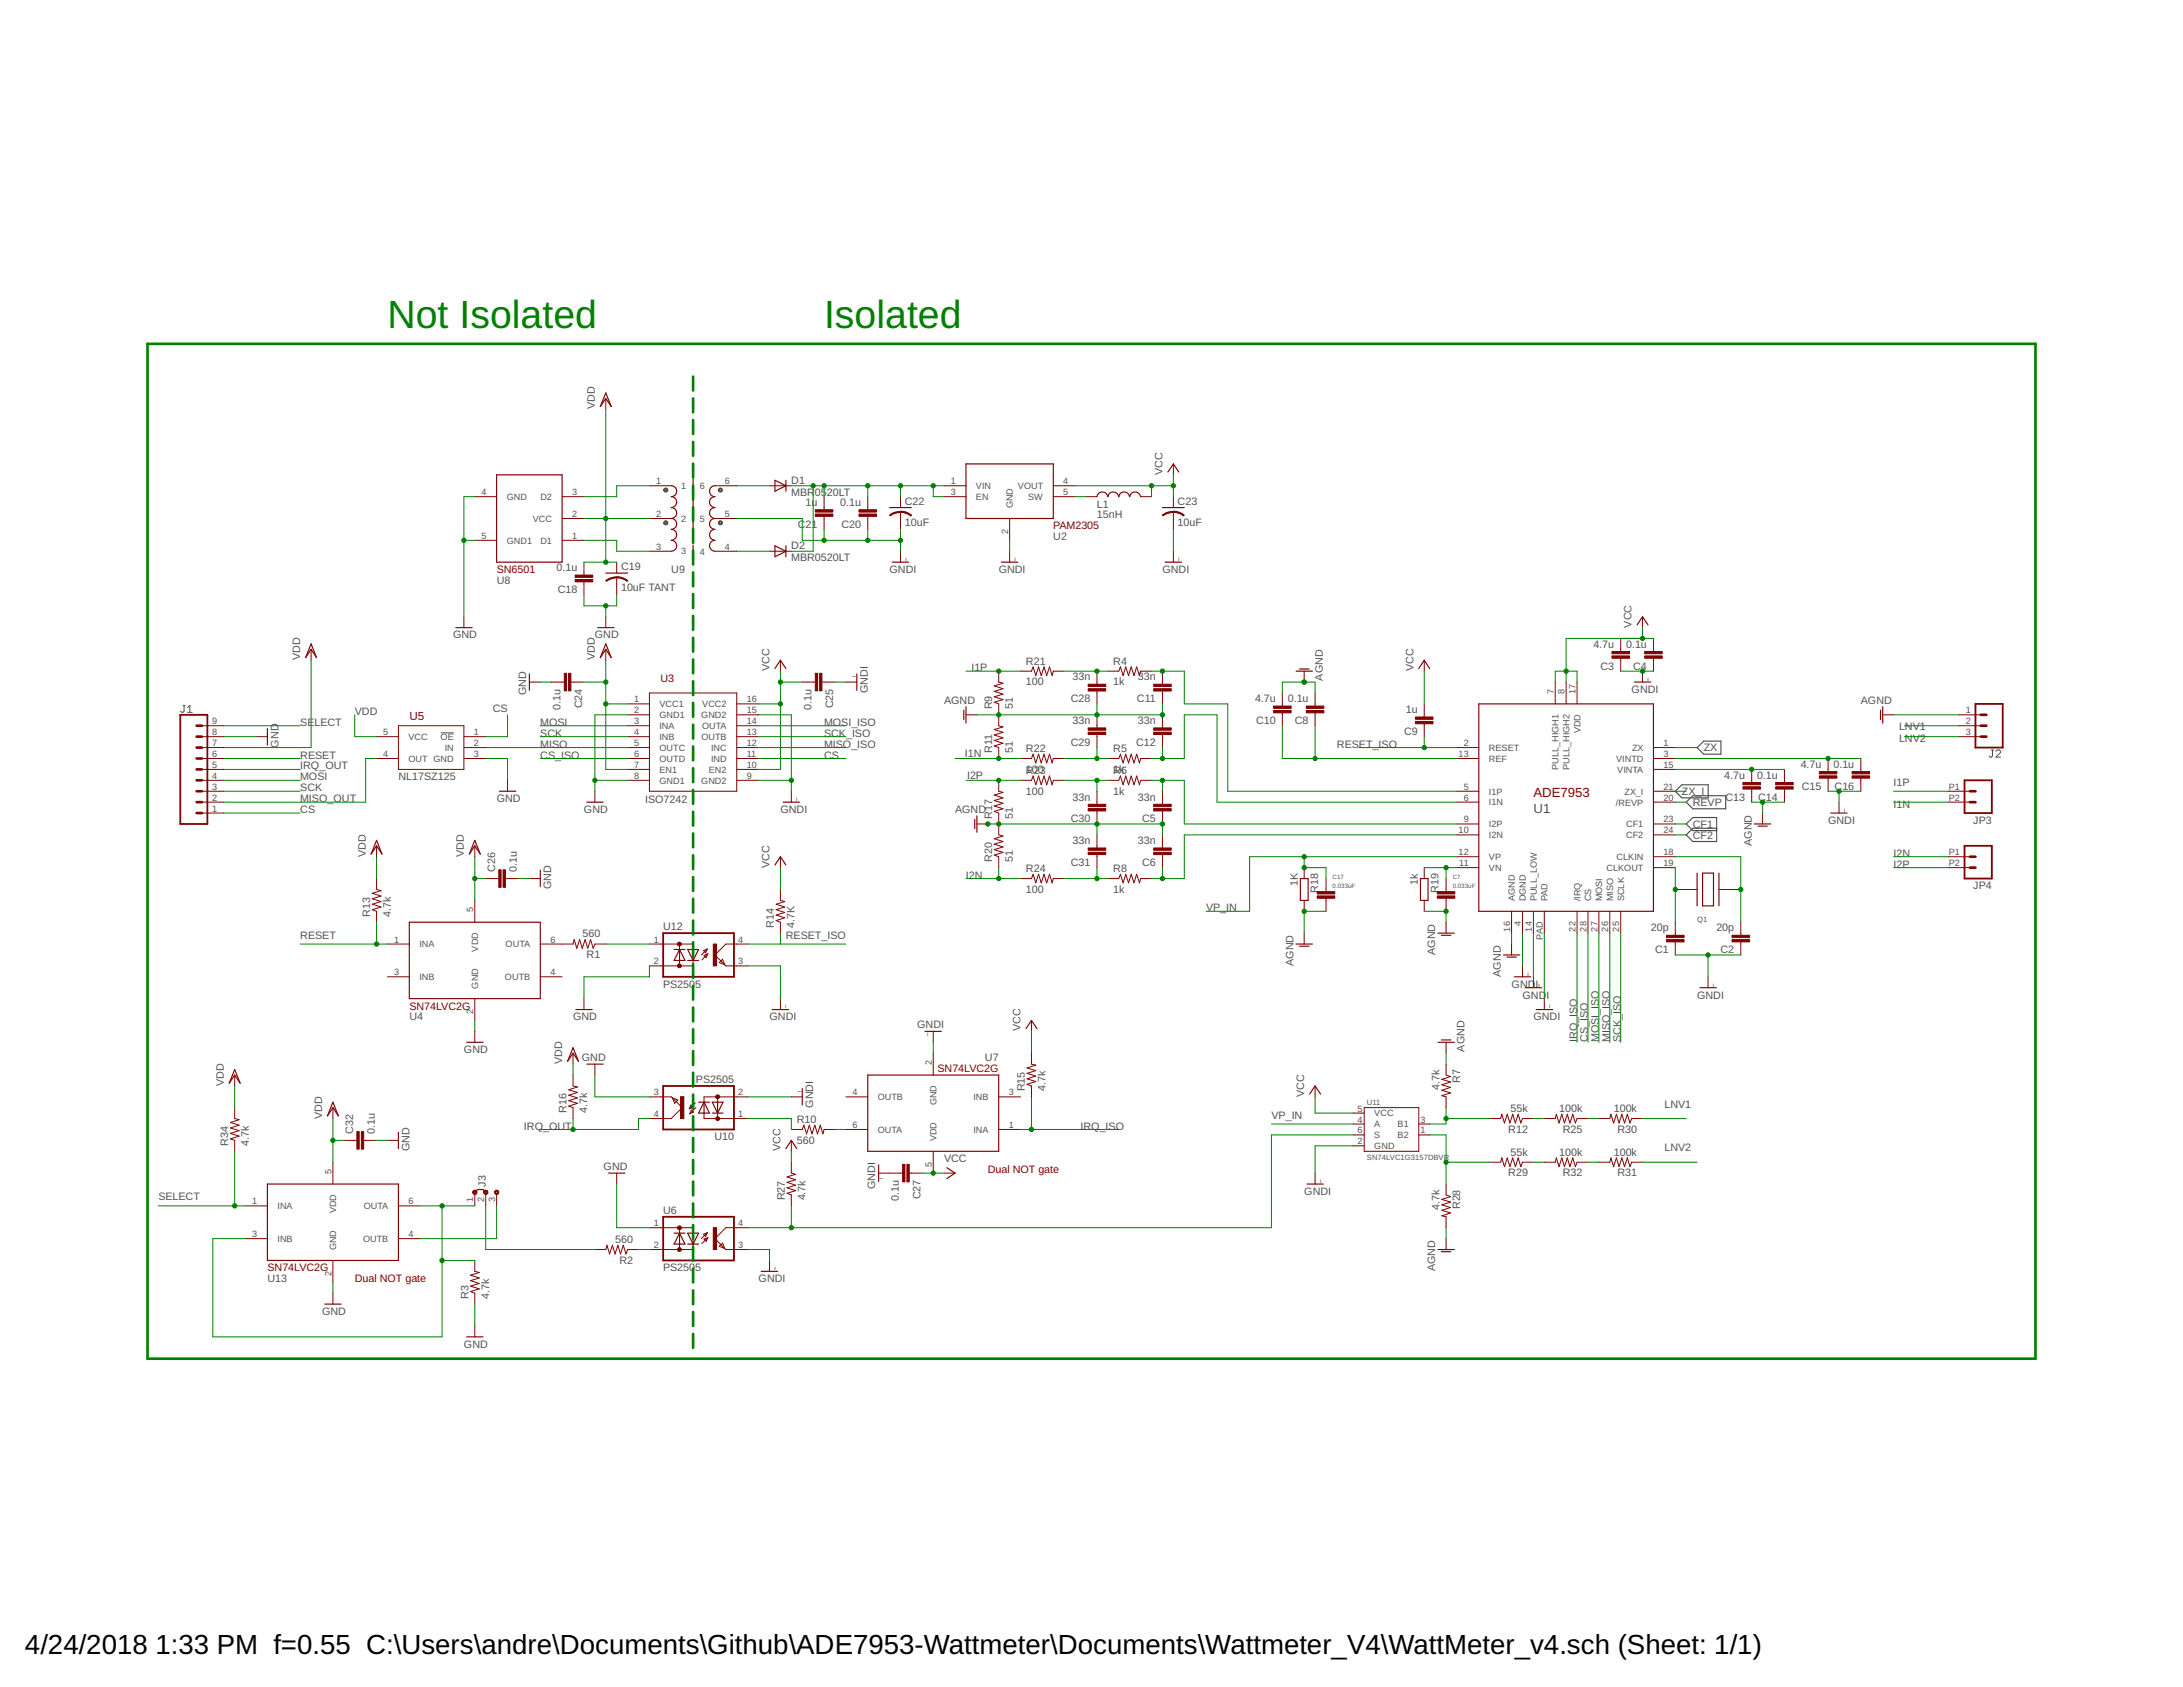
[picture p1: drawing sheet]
<svg xmlns="http://www.w3.org/2000/svg" width="279mm" height="216mm" viewBox="0 0 279 216" stroke-linecap="round" stroke-linejoin="round" font-family="sans-serif">
<defs><g id="words">
<g font-size="5" fill="#008000">
<text x="49.6" y="41.9">Not Isolated</text>
<text x="105.5" y="41.9">Isolated</text>
</g>
<g font-size="3.5">
<text x="3.2" y="211.7">4/24/2018</text>
<text x="19.9" y="211.7">1:33 PM f=0.55 C:\Users\andre\Documents\Github\ADE7953-Wattmeter\Documents\Wattmeter_V4\WattMeter_v4.sch (Sheet: 1/1)</text>
</g>
<text font-size="1.7" fill="#800000" x="196.3" y="102">ADE7953</text>
<text font-size="1.7" fill="#505050" x="196.3" y="104.1">U1</text>
<text font-size="1.5" fill="#800000" x="52.4" y="92.2">U5</text>
<g font-size="1.4" fill="#505050">
<text x="76.1" y="52.4" transform="rotate(-90 76.1 52.4)">VDD</text>
<text x="101.3" y="63.4">MBR</text>
<text x="101.3" y="61.9">D1</text>
<text x="103.1" y="64.7">1u</text>
<text x="104.3" y="63.4">0520LT</text>
<text x="107.6" y="64.7">0.1u</text>
<text x="115.8" y="64.6">C22</text>
<text x="140.4" y="65">L1</text>
<text x="148.8" y="60.8" transform="rotate(-90 148.8 60.8)">VCC</text>
<text x="150.7" y="64.6">C23</text>
<text x="101.3" y="71.8">MBR0520LT</text>
<text x="101.3" y="70.3">D2</text>
<text x="102.1" y="67.5">C21</text>
<text x="107.7" y="67.5">C20</text>
<text x="115.8" y="67.3">10uF</text>
<text x="134.8" y="69.1">U2</text>
<text x="140.4" y="66.4">15nH</text>
<text x="150.7" y="67.3">10uF</text>
<text x="63.6" y="74.7">U8</text>
<text x="71.2" y="73.1">0.1u</text>
<text x="71.4" y="75.9">C18</text>
<text x="79.5" y="75.6">10uF TANT</text>
<text x="79.5" y="73">C19</text>
<text x="85.9" y="73.3">U9</text>
<text x="113.9" y="73.3">GNDI</text>
<text x="127.8" y="73.3">GNDI</text>
<text x="148.8" y="73.3">GNDI</text>
<text x="58" y="81.7">GND</text>
<text x="76.1" y="81.7">GND</text>
<text x="203.9" y="82.9">4.7u</text>
<text x="208.1" y="82.9">0.1u</text>
<text x="208.8" y="80.3" transform="rotate(-90 208.8 80.3)">VCC</text>
<text x="38.4" y="84.5" transform="rotate(-90 38.4 84.5)">VDD</text>
<text x="67.3" y="89" transform="rotate(-90 67.3 89)">GND</text>
<text x="76.1" y="84.5" transform="rotate(-90 76.1 84.5)">VDD</text>
<text x="98.5" y="85.9" transform="rotate(-90 98.5 85.9)">VCC</text>
<text x="111.1" y="88.7" transform="rotate(-90 111.1 88.7)">GNDI</text>
<text x="124.3" y="85.9">I1P</text>
<text x="131.3" y="87.7">100</text>
<text x="131.3" y="85.1">R21</text>
<text x="137" y="89.9">C28</text>
<text x="137.3" y="87.1">33n</text>
<text x="142.5" y="87.7">1k</text>
<text x="142.5" y="85.1">R4</text>
<text x="145.5" y="89.9">C11</text>
<text x="145.6" y="87.1">33n</text>
<text x="160.6" y="89.9">4.7u</text>
<text x="164.8" y="89.9">0.1u</text>
<text x="169.3" y="87.1" transform="rotate(-90 169.3 87.1)">AGND</text>
<text x="180.9" y="85.9" transform="rotate(-90 180.9 85.9)">VCC</text>
<text x="204.8" y="85.7">C3</text>
<text x="208.8" y="88.7">GNDI</text>
<text x="209" y="85.7">C4</text>
<text x="35.6" y="95.7" transform="rotate(-90 35.6 95.7)">GND</text>
<text x="38.4" y="92.9">SELECT</text>
<text x="45.4" y="91.5">VDD</text>
<text x="63.1" y="91.1">CS</text>
<text x="69.2" y="92.9">MOSI</text>
<text x="69.2" y="94.3">SCK</text>
<text x="69.2" y="95.7">MISO</text>
<text x="71.7" y="90.8" transform="rotate(-90 71.7 90.8)">0.1u</text>
<text x="74.5" y="90.7" transform="rotate(-90 74.5 90.7)">C24</text>
<text x="103.9" y="90.8" transform="rotate(-90 103.9 90.8)">0.1u</text>
<text x="105.5" y="92.9">MOSI_ISO</text>
<text x="105.5" y="94.3">SCK_ISO</text>
<text x="105.5" y="95.7">MISO_ISO</text>
<text x="106.7" y="90.7" transform="rotate(-90 106.7 90.7)">C25</text>
<text x="120.8" y="90.1">AGND</text>
<text x="127" y="90.8" transform="rotate(-90 127 90.8)">R9</text>
<text x="129.6" y="90.8" transform="rotate(-90 129.6 90.8)">51</text>
<text x="137" y="95.5">C29</text>
<text x="137.3" y="92.7">33n</text>
<text x="145.4" y="95.5">C12</text>
<text x="145.6" y="92.7">33n</text>
<text x="160.8" y="92.7">C10</text>
<text x="165.7" y="92.7">C8</text>
<text x="171.1" y="95.7">RESET_ISO</text>
<text x="179.7" y="94.1">C9</text>
<text x="179.9" y="91.3">1u</text>
<text x="238.2" y="90.1">AGND</text>
<text x="243.1" y="93.4">LNV1</text>
<text x="243.1" y="95">LNV2</text>
<text x="38.4" y="97.1">RESET</text>
<text x="38.4" y="99.9">MOSI</text>
<text x="38.4" y="101.3">SCK</text>
<text x="38.4" y="98.5">IRQ_OUT</text>
<text x="51" y="99.9">NL17SZ125</text>
<text x="69.2" y="97.1">CS_ISO</text>
<text x="105.5" y="97.1">CS</text>
<text x="123.5" y="96.9">I1N</text>
<text x="123.8" y="99.7">I2P</text>
<text x="127" y="96.4" transform="rotate(-90 127 96.4)">R11</text>
<text x="129.6" y="96.4" transform="rotate(-90 129.6 96.4)">51</text>
<text x="131.3" y="98.9">100</text>
<text x="131.3" y="101.7">100</text>
<text x="131.3" y="96.3">R22</text>
<text x="131.3" y="99">R23</text>
<text x="142.5" y="98.9">1k</text>
<text x="142.5" y="101.7">1k</text>
<text x="142.5" y="96.3">R5</text>
<text x="142.5" y="99">R6</text>
<text x="215.3" y="101.8">ZX_I</text>
<text x="218.1" y="96.2">ZX</text>
<text x="220.7" y="99.7">4.7u</text>
<text x="224.9" y="99.7">0.1u</text>
<text x="230.5" y="98.3">4.7u</text>
<text x="230.6" y="101.1">C15</text>
<text x="234.7" y="98.3">0.1u</text>
<text x="234.8" y="101.1">C16</text>
<text x="242.4" y="100.6">I1P</text>
<text x="38.4" y="104.1">CS</text>
<text x="38.4" y="102.7">MISO_OUT</text>
<text x="63.6" y="102.7">GND</text>
<text x="74.7" y="104.1">GND</text>
<text x="82.6" y="102.8">ISO7242</text>
<text x="99.9" y="104.1">GNDI</text>
<text x="122.2" y="104.1">AGND</text>
<text x="127" y="104.8" transform="rotate(-90 127 104.8)">R17</text>
<text x="129.6" y="104.8" transform="rotate(-90 129.6 104.8)">51</text>
<text x="137" y="105.2">C30</text>
<text x="137.3" y="102.4">33n</text>
<text x="145.6" y="102.4">33n</text>
<text x="146.2" y="105.2">C5</text>
<text x="216.7" y="105.9">CF1</text>
<text x="216.7" y="107.3">CF2</text>
<text x="216.7" y="103.2">REVP</text>
<text x="220.8" y="102.4">C13</text>
<text x="225" y="102.4">C14</text>
<text x="234" y="105.5">GNDI</text>
<text x="242.4" y="103.4">I1N</text>
<text x="252.6" y="105.5">JP3</text>
<text x="46.8" y="109.6" transform="rotate(-90 46.8 109.6)">VDD</text>
<text x="59.4" y="109.6" transform="rotate(-90 59.4 109.6)">VDD</text>
<text x="63.4" y="111.6" transform="rotate(-90 63.4 111.6)">C26</text>
<text x="66.2" y="111.6" transform="rotate(-90 66.2 111.6)">0.1u</text>
<text x="70.6" y="113.8" transform="rotate(-90 70.6 113.8)">GND</text>
<text x="98.5" y="111" transform="rotate(-90 98.5 111)">VCC</text>
<text x="123.6" y="112.4">I2N</text>
<text x="127" y="110.3" transform="rotate(-90 127 110.3)">R20</text>
<text x="129.6" y="110.3" transform="rotate(-90 129.6 110.3)">51</text>
<text x="131.3" y="111.6">R24</text>
<text x="137" y="110.8">C31</text>
<text x="137.3" y="108">33n</text>
<text x="142.5" y="111.6">R8</text>
<text x="145.6" y="108">33n</text>
<text x="146.2" y="110.8">C6</text>
<text x="166.1" y="113.4" transform="rotate(-90 166.1 113.4)">1K</text>
<text x="181.5" y="113.2" transform="rotate(-90 181.5 113.2)">1k</text>
<text x="224.2" y="108.2" transform="rotate(-90 224.2 108.2)">AGND</text>
<text x="242.4" y="111">I2P</text>
<text x="242.4" y="109.6">I2N</text>
<text x="252.6" y="113.8">JP4</text>
<text x="47.4" y="117.3" transform="rotate(-90 47.4 117.3)">R13</text>
<text x="50" y="117.3" transform="rotate(-90 50 117.3)">4.7k</text>
<text x="74.6" y="120">560</text>
<text x="84.9" y="119.1">U12</text>
<text x="99.1" y="118.7" transform="rotate(-90 99.1 118.7)">R14</text>
<text x="101.7" y="118.7" transform="rotate(-90 101.7 118.7)">4.7K</text>
<text x="131.3" y="114.3">100</text>
<text x="142.5" y="114.3">1k</text>
<text x="154.4" y="116.6">VP_IN</text>
<text x="168.7" y="114.3" transform="rotate(-90 168.7 114.3)">R18</text>
<text x="184.1" y="114.3" transform="rotate(-90 184.1 114.3)">R19</text>
<text x="211.3" y="119.2">20p</text>
<text x="219.7" y="119.2">20p</text>
<text x="38.4" y="120.1">RESET</text>
<text x="75.1" y="122.6">R1</text>
<text x="100.6" y="120.1">RESET_ISO</text>
<text x="165.5" y="123.6" transform="rotate(-90 165.5 123.6)">AGND</text>
<text x="183.7" y="122.2" transform="rotate(-90 183.7 122.2)">AGND</text>
<text x="192.1" y="125" transform="rotate(-90 192.1 125)">AGND</text>
<text x="211.8" y="122">C1</text>
<text x="220.2" y="122">C2</text>
<text x="52.4" y="130.6">U4</text>
<text x="73.3" y="130.6">GND</text>
<text x="84.9" y="126.4">PS2505</text>
<text x="98.5" y="130.6">GNDI</text>
<text x="117.4" y="131.6">GNDI</text>
<text x="130.6" y="132" transform="rotate(-90 130.6 132)">VCC</text>
<text x="193.5" y="126.4">GNDI</text>
<text x="194.9" y="127.8">GND</text>
<text x="196.3" y="130.6">GNDI</text>
<text x="197.9" y="127.8">I</text>
<text x="217.2" y="127.8">GNDI</text>
<text x="59.4" y="134.8">GND</text>
<text x="71.9" y="136.2" transform="rotate(-90 71.9 136.2)">VDD</text>
<text x="74.5" y="135.8">GND</text>
<text x="126.1" y="135.8">U7</text>
<text x="187.5" y="134.6" transform="rotate(-90 187.5 134.6)">AGND</text>
<text x="201.8" y="133.4" transform="rotate(-90 201.8 133.4)">IRQ_ISO</text>
<text x="203.2" y="133.4" transform="rotate(-90 203.2 133.4)">CS_ISO</text>
<text x="204.6" y="133.4" transform="rotate(-90 204.6 133.4)">MOSI_ISO</text>
<text x="206" y="133.4" transform="rotate(-90 206 133.4)">MISO_ISO</text>
<text x="207.4" y="133.4" transform="rotate(-90 207.4 133.4)">SCK_ISO</text>
<text x="28.6" y="139" transform="rotate(-90 28.6 139)">VDD</text>
<text x="41.2" y="143.2" transform="rotate(-90 41.2 143.2)">VDD</text>
<text x="72.5" y="142.5" transform="rotate(-90 72.5 142.5)">R16</text>
<text x="75.2" y="142.5" transform="rotate(-90 75.2 142.5)">4.7k</text>
<text x="89.1" y="138.5">PS2505</text>
<text x="102" y="143.7">R10</text>
<text x="104.1" y="141.8" transform="rotate(-90 104.1 141.8)">GNDI</text>
<text x="131.2" y="139.7" transform="rotate(-90 131.2 139.7)">R15</text>
<text x="133.8" y="139.7" transform="rotate(-90 133.8 139.7)">4.7k</text>
<text x="162.7" y="143.2">VP_IN</text>
<text x="166.9" y="140.4" transform="rotate(-90 166.9 140.4)">VCC</text>
<text x="184.2" y="139.5" transform="rotate(-90 184.2 139.5)">4.7k</text>
<text x="186.9" y="138.6" transform="rotate(-90 186.9 138.6)">R7</text>
<text x="193.3" y="142.3">55k</text>
<text x="199.6" y="142.3">100k</text>
<text x="206.5" y="142.3">100k</text>
<text x="213" y="141.8">LNV1</text>
<text x="29.2" y="146.7" transform="rotate(-90 29.2 146.7)">R34</text>
<text x="31.9" y="146.7" transform="rotate(-90 31.9 146.7)">4.7k</text>
<text x="45.2" y="145.1" transform="rotate(-90 45.2 145.1)">C32</text>
<text x="48" y="145.1" transform="rotate(-90 48 145.1)">0.1u</text>
<text x="52.4" y="147.3" transform="rotate(-90 52.4 147.3)">GND</text>
<text x="67.1" y="144.6">IRQ_OUT</text>
<text x="77.3" y="149.7">GND</text>
<text x="91.4" y="145.9">U10</text>
<text x="99.9" y="147.3" transform="rotate(-90 99.9 147.3)">VCC</text>
<text x="102" y="146.4">560</text>
<text x="120.8" y="148.7">VCC</text>
<text x="138.3" y="144.6">IRQ_ISO</text>
<text x="193" y="145">R12</text>
<text x="193.3" y="147.9">55k</text>
<text x="199.6" y="147.9">100k</text>
<text x="200" y="145">R25</text>
<text x="206.5" y="147.9">100k</text>
<text x="207" y="145">R30</text>
<text x="213" y="147.3">LNV2</text>
<text x="20.3" y="153.6">SELECT</text>
<text x="62.2" y="151.9" transform="rotate(-90 62.2 151.9)">J3</text>
<text x="84.9" y="155.4">U6</text>
<text x="100.5" y="153.6" transform="rotate(-90 100.5 153.6)">R27</text>
<text x="103.1" y="153.6" transform="rotate(-90 103.1 153.6)">4.7k</text>
<text x="112" y="152.2" transform="rotate(-90 112 152.2)">GNDI</text>
<text x="115" y="153.6" transform="rotate(-90 115 153.6)">0.1u</text>
<text x="117.8" y="153.5" transform="rotate(-90 117.8 153.5)">C27</text>
<text x="166.9" y="152.9">GNDI</text>
<text x="184.2" y="154.8" transform="rotate(-90 184.2 154.8)">4.7k</text>
<text x="186.9" y="154.8" transform="rotate(-90 186.9 154.8)">R28</text>
<text x="193" y="150.5">R29</text>
<text x="200" y="150.5">R32</text>
<text x="207" y="150.5">R31</text>
<text x="78.7" y="159.1">560</text>
<text x="79.3" y="161.7">R2</text>
<text x="34.2" y="164.1">U13</text>
<text x="60" y="166.2" transform="rotate(-90 60 166.2)">R3</text>
<text x="62.6" y="166.2" transform="rotate(-90 62.6 166.2)">4.7k</text>
<text x="84.9" y="162.7">PS2505</text>
<text x="97.1" y="164.1">GNDI</text>
<text x="183.7" y="162.7" transform="rotate(-90 183.7 162.7)">AGND</text>
<text x="41.2" y="168.3">GND</text>
<text x="59.4" y="172.5">GND</text>
</g>
<g font-size="1.4" fill="#800000">
<text x="134.8" y="67.7">PAM2305</text>
<text x="63.6" y="73.3">SN6501</text>
<text x="84.5" y="87.3">U3</text>
<text x="52.4" y="129.2">SN74LVC2G</text>
<text x="120" y="137.2">SN74LVC2G</text>
<text x="126.4" y="150.1">Dual NOT gate</text>
<text x="34.2" y="162.7">SN74LVC2G</text>
<text x="45.4" y="164.1">Dual NOT gate</text>
</g>
<g font-size="1.2" fill="#505050">
<text x="61.6" y="63.4">4</text>
<text x="64.9" y="64">GND</text>
<text x="69.2" y="64">D2</text>
<text x="73.2" y="63.4">3</text>
<text x="84" y="62">1</text>
<text x="87.2" y="62.6">1</text>
<text x="89.6" y="62.6">6</text>
<text x="92.8" y="62">6</text>
<text x="121.7" y="62">1</text>
<text x="121.7" y="63.4">3</text>
<text x="124.9" y="62.6">VIN</text>
<text x="124.9" y="64">EN</text>
<text x="129.6" y="65.1" transform="rotate(-90 129.6 65.1)">GND</text>
<text x="130.3" y="62.6">VOUT</text>
<text x="131.6" y="64">SW</text>
<text x="136.1" y="62">4</text>
<text x="136.1" y="63.4">5</text>
<text x="61.6" y="68.9">5</text>
<text x="64.9" y="69.6">GND1</text>
<text x="68.2" y="66.8">VCC</text>
<text x="69.2" y="69.6">D1</text>
<text x="73.2" y="66.2">2</text>
<text x="73.2" y="68.9">1</text>
<text x="84" y="70.3">3</text>
<text x="84" y="66.2">2</text>
<text x="87.2" y="71">3</text>
<text x="87.2" y="66.8">2</text>
<text x="89.6" y="66.8">5</text>
<text x="89.6" y="71">4</text>
<text x="92.8" y="66.2">5</text>
<text x="92.8" y="70.3">4</text>
<text x="129" y="68.3" transform="rotate(-90 129 68.3)">2</text>
<text x="81.2" y="89.9">1</text>
<text x="95.6" y="89.9">16</text>
<text x="198.9" y="88.8" transform="rotate(-90 198.9 88.8)">7</text>
<text x="200.3" y="88.8" transform="rotate(-90 200.3 88.8)">8</text>
<text x="201.7" y="88.8" transform="rotate(-90 201.7 88.8)">17</text>
<text x="27.1" y="95.5">7</text>
<text x="27.1" y="94.1">8</text>
<text x="27.1" y="92.7">9</text>
<text x="49.1" y="94.1">5</text>
<text x="52.3" y="94.7">VCC</text>
<text x="56.4" y="94.7">OE</text>
<text x="60.7" y="94.1">1</text>
<text x="60.7" y="95.5">2</text>
<text x="81.2" y="91.3">2</text>
<text x="81.2" y="92.7">3</text>
<text x="81.2" y="94.1">4</text>
<text x="81.2" y="95.5">5</text>
<text x="84.4" y="90.5">VCC1</text>
<text x="84.4" y="91.9">GND1</text>
<text x="84.4" y="93.3">INA</text>
<text x="84.4" y="94.7">INB</text>
<text x="89.8" y="91.9">GND2</text>
<text x="89.8" y="94.7">OUTB</text>
<text x="89.9" y="93.3">OUTA</text>
<text x="89.9" y="90.5">VCC2</text>
<text x="95.6" y="95.5">12</text>
<text x="95.6" y="94.1">13</text>
<text x="95.6" y="92.7">14</text>
<text x="95.6" y="91.3">15</text>
<text x="187.3" y="95.5">2</text>
<text x="202.3" y="93.9" transform="rotate(-90 202.3 93.9)">VDD</text>
<text x="212.9" y="95.5">1</text>
<text x="251.6" y="91.3">1</text>
<text x="251.6" y="92.7">2</text>
<text x="251.6" y="94.1">3</text>
<text x="27.1" y="101.1">3</text>
<text x="27.1" y="99.7">4</text>
<text x="27.1" y="98.3">5</text>
<text x="27.1" y="96.9">6</text>
<text x="49.1" y="96.9">4</text>
<text x="52.3" y="97.5">OUT GND</text>
<text x="56.9" y="96.1">IN</text>
<text x="60.7" y="96.9">3</text>
<text x="81.2" y="96.9">6</text>
<text x="81.2" y="98.3">7</text>
<text x="81.2" y="99.7">8</text>
<text x="84.4" y="96.1">OUTC</text>
<text x="84.4" y="97.5">OUTD</text>
<text x="84.4" y="98.9">EN1</text>
<text x="84.4" y="100.3">GND1</text>
<text x="89.8" y="100.3">GND2</text>
<text x="90.7" y="98.9">EN2</text>
<text x="91" y="97.5">IND</text>
<text x="91" y="96.1">INC</text>
<text x="95.6" y="99.7">9</text>
<text x="95.6" y="98.3">10</text>
<text x="95.6" y="96.9">11</text>
<text x="186.7" y="96.9">13</text>
<text x="187.3" y="101.1">5</text>
<text x="190.6" y="101.7">I1P</text>
<text x="190.6" y="97.5">REF</text>
<text x="190.6" y="96.1">RESET</text>
<text x="199.5" y="98.6" transform="rotate(-90 199.5 98.6)">PULL_HIGH1</text>
<text x="200.9" y="98.6" transform="rotate(-90 200.9 98.6)">PULL_HIGH2</text>
<text x="206.8" y="97.5">VINTD</text>
<text x="207" y="98.9">VINTA</text>
<text x="207.9" y="101.7">ZX_I</text>
<text x="208.9" y="96.1">ZX</text>
<text x="212.9" y="98.3">15</text>
<text x="212.9" y="96.9">3</text>
<text x="212.9" y="101.1">21</text>
<text x="249.4" y="101.1">P1</text>
<text x="27.1" y="103.9">1</text>
<text x="27.1" y="102.5">2</text>
<text x="186.7" y="106.7">10</text>
<text x="187.3" y="102.5">6</text>
<text x="187.3" y="105.3">9</text>
<text x="190.6" y="103.1">I1N</text>
<text x="190.6" y="105.9">I2P</text>
<text x="190.6" y="107.3">I2N</text>
<text x="206.8" y="103.1">/REVP</text>
<text x="208.1" y="105.9">CF1</text>
<text x="208.1" y="107.3">CF2</text>
<text x="212.9" y="105.3">23</text>
<text x="212.9" y="106.7">24</text>
<text x="212.9" y="102.5">20</text>
<text x="249.4" y="102.5">P2</text>
<text x="186.7" y="109.4">12</text>
<text x="186.8" y="110.8">11</text>
<text x="190.6" y="110.1">VP</text>
<text x="190.6" y="111.5">VN</text>
<text x="205.6" y="111.5">CLKOUT</text>
<text x="206.9" y="110.1">CLKIN</text>
<text x="212.9" y="109.4">18</text>
<text x="212.9" y="110.8">19</text>
<text x="249.4" y="109.4">P1</text>
<text x="249.4" y="110.8">P2</text>
<text x="60.6" y="116.7" transform="rotate(-90 60.6 116.7)">5</text>
<text x="193.3" y="119.2" transform="rotate(-90 193.3 119.2)">16</text>
<text x="193.9" y="115.3" transform="rotate(-90 193.9 115.3)">AGND</text>
<text x="194.7" y="118.6" transform="rotate(-90 194.7 118.6)">4</text>
<text x="195.3" y="115.3" transform="rotate(-90 195.3 115.3)">DGND</text>
<text x="196.1" y="119.2" transform="rotate(-90 196.1 119.2)">14</text>
<text x="196.7" y="115.3" transform="rotate(-90 196.7 115.3)">PULL_LOW</text>
<text x="198.1" y="115.3" transform="rotate(-90 198.1 115.3)">PAD</text>
<text x="201.7" y="119.2" transform="rotate(-90 201.7 119.2)">22</text>
<text x="202.3" y="115.3" transform="rotate(-90 202.3 115.3)">/IRQ</text>
<text x="203" y="119.2" transform="rotate(-90 203 119.2)">28</text>
<text x="203.7" y="115.3" transform="rotate(-90 203.7 115.3)">CS</text>
<text x="204.4" y="119.2" transform="rotate(-90 204.4 119.2)">27</text>
<text x="205.1" y="115.3" transform="rotate(-90 205.1 115.3)">MOSI</text>
<text x="205.8" y="119.2" transform="rotate(-90 205.8 119.2)">26</text>
<text x="206.5" y="115.3" transform="rotate(-90 206.5 115.3)">MISO</text>
<text x="207.2" y="119.2" transform="rotate(-90 207.2 119.2)">25</text>
<text x="207.9" y="115.3" transform="rotate(-90 207.9 115.3)">SCLK</text>
<text x="50.5" y="120.6">1</text>
<text x="50.5" y="124.8">3</text>
<text x="53.7" y="121.2">INA</text>
<text x="53.7" y="125.4">INB</text>
<text x="61.2" y="121.8" transform="rotate(-90 61.2 121.8)">VDD</text>
<text x="64.6" y="125.4">OUTB</text>
<text x="64.7" y="121.2">OUTA</text>
<text x="70.4" y="120.6">6</text>
<text x="70.4" y="124.8">4</text>
<text x="83.7" y="120.6">1</text>
<text x="83.7" y="123.4">2</text>
<text x="94.5" y="123.4">3</text>
<text x="94.5" y="120.6">4</text>
<text x="197.5" y="120.2" transform="rotate(-90 197.5 120.2)">PAD</text>
<text x="60.6" y="129.7" transform="rotate(-90 60.6 129.7)">2</text>
<text x="61.2" y="126.5" transform="rotate(-90 61.2 126.5)">GND</text>
<text x="119.2" y="136.3" transform="rotate(-90 119.2 136.3)">2</text>
<text x="83.7" y="140.2">3</text>
<text x="83.7" y="143">4</text>
<text x="94.5" y="143">1</text>
<text x="94.5" y="140.2">2</text>
<text x="109.1" y="140.2">4</text>
<text x="112.3" y="140.8">OUTB</text>
<text x="119.9" y="141.5" transform="rotate(-90 119.9 141.5)">GND</text>
<text x="124.6" y="140.8">INB</text>
<text x="129.1" y="140.2">3</text>
<text x="173.8" y="142.3">5</text>
<text x="173.8" y="143.7">4</text>
<text x="175.9" y="142.9">VCC</text>
<text x="181.8" y="143.7">3</text>
<text x="109.1" y="144.4">6</text>
<text x="112.3" y="145">OUTA</text>
<text x="119.2" y="149.3" transform="rotate(-90 119.2 149.3)">5</text>
<text x="119.9" y="146.1" transform="rotate(-90 119.9 146.1)">VDD</text>
<text x="124.6" y="145">INA</text>
<text x="129.1" y="144.4">1</text>
<text x="173.8" y="146.5">2</text>
<text x="173.8" y="145.1">6</text>
<text x="175.9" y="144.3">A</text>
<text x="175.9" y="147.1">GND</text>
<text x="175.9" y="145.7">S</text>
<text x="178.9" y="144.3">B1</text>
<text x="178.9" y="145.7">B2</text>
<text x="181.8" y="145.1">1</text>
<text x="32.3" y="154.1">1</text>
<text x="35.5" y="154.8">INA</text>
<text x="42.4" y="150.3" transform="rotate(-90 42.4 150.3)">5</text>
<text x="43" y="155.3" transform="rotate(-90 43 155.3)">VDD</text>
<text x="46.6" y="154.8">OUTA</text>
<text x="52.3" y="154.1">6</text>
<text x="60.6" y="153.8" transform="rotate(-90 60.6 153.8)">1</text>
<text x="62" y="153.8" transform="rotate(-90 62 153.8)">2</text>
<text x="63.4" y="153.8" transform="rotate(-90 63.4 153.8)">3</text>
<text x="32.3" y="158.3">3</text>
<text x="35.5" y="158.9">INB</text>
<text x="43" y="160" transform="rotate(-90 43 160)">GND</text>
<text x="46.5" y="158.9">OUTB</text>
<text x="52.3" y="158.3">4</text>
<text x="83.7" y="156.9">1</text>
<text x="83.7" y="159.7">2</text>
<text x="94.5" y="159.7">3</text>
<text x="94.5" y="156.9">4</text>
<text x="42.4" y="163.3" transform="rotate(-90 42.4 163.3)">2</text>
</g>
<g font-size="1" fill="#505050">
<text x="217.2" y="118">Q1</text>
<text x="175" y="141.4">U11</text>
<text x="175" y="148.4">SN74LVC1G3157DBVR</text>
</g>
<g font-size=".8" fill="#505050">
<text x="170.6" y="113.6">0.033uF</text>
<text x="170.6" y="112.5">C17</text>
<text x="185.9" y="113.6">0.033uF</text>
<text x="185.9" y="112.5">C7</text>
</g>
<g font-size=".6" fill="#800000">
<text x="115.9" y="71.8">I</text>
<text x="129.8" y="71.8">I</text>
<text x="150.8" y="71.8">I</text>
<text x="109.5" y="86.7" transform="rotate(-90 109.5 86.7)">I</text>
<text x="210.9" y="87.2">I</text>
<text x="101.9" y="102.5">I</text>
<text x="236" y="103.9">I</text>
<text x="195.5" y="124.9">I</text>
<text x="100.5" y="129.1">I</text>
<text x="196.9" y="126.3">I</text>
<text x="198.3" y="129.1">I</text>
<text x="219.2" y="126.3">I</text>
<text x="118.7" y="132.6">I</text>
<text x="102.5" y="139.7" transform="rotate(-90 102.5 139.7)">I</text>
<text x="113" y="150.9" transform="rotate(-90 113 150.9)">I</text>
<text x="169" y="151.4">I</text>
<text x="99.1" y="162.6">I</text>
</g>
</g></defs>
<g fill="#505050" stroke="#505050" stroke-width=".13">
<path d="M85 62.6l.3-.1 .2 .2-.1 .2-.1 .1-.3-.1-.1-.2h.2l.1-.1 .1 .1-.1 .1-.1-.1h-.2z" fill-rule="evenodd"/>
<path d="M85 66.8l.3-.1 .2 .2-.1 .2-.1 .1-.3-.1-.1-.2h.2l.1-.1 .1 .1-.1 .1-.1-.1h-.2z" fill-rule="evenodd"/>
<path d="M92 62.6l.3-.1 .2 .2-.1 .2-.1 .1-.3-.1-.1-.2h.2l.1-.1 .1 .1-.1 .1-.1-.1h-.2z" fill-rule="evenodd"/>
<path d="M92 66.8l.3-.1 .2 .2-.1 .2-.1 .1-.3-.1-.1-.2h.2l.1-.1 .1 .1-.1 .1-.1-.1h-.2z" fill-rule="evenodd"/>
</g>
<path d="M23.4 90.3h.3M23.6 90.3v.7l-.2 .2-.3-.2M24 91.2h.6M24 90.6l.3-.3v.9M56.4 93.8h1.7M254.9 96h.3M255 96v.8l-.1 .1h-.2l-.1-.1M255.5 96.1l.1-.1h.3l.2 .1v.2l-.6 .6h.6" fill="none" stroke="#505050" stroke-width=".13"/>
<path d="M217.2 95.7l.9-.9h2.2v1.7h-2.2zM214.4 101.3l.9-.9h3.3v1.7h-3.3zM215.8 102.7l.9-.9h4.2v1.7h-4.2zM219.7 106h-3l-.9 .8 .9 .9h3v-3.1h-3l-.9 .9 .9 .8h3" fill="none" stroke="#505050" stroke-width=".15"/>
<g fill="none" stroke="#800000" stroke-width=".13">
<path d="M77.5 51v1.4M150.2 59.4v1.4M59.4 78.9v1.4M60.8 63.6h2.8M60.8 69.2h2.8M71.9 63.6h2.8M71.9 66.4h2.8M71.9 69.2h2.8M74.7 71.9v1.7M74.7 74.4v1.7M77.5 78.9v1.4M78.9 71.9v1.4"/>
<path d="M78.9 73.9v2.2M83.1 62.2h2.8M83.1 70.5h2.8M83.1 66.4h2.8M91.5 62.2h2.8M91.5 70.5h2.8M91.5 66.4h2.8M98.5 62.2h2.8M98.5 70.5h2.8M105.5 63.6v1.6M105.5 66.1v1.7M111.1 63.6v1.6"/>
<path d="M111.1 66.1v1.7M115.3 63.6v1.4M115.3 65.5v2.3M115.3 70.5v1.4M120.8 62.2h2.8M120.8 63.6h2.8M129.2 66.4v2.8M129.2 70.5v1.4M134.8 62.2h2.8M134.8 63.6h2.8M139 63.6h1.4M146 63.6h1.4"/>
<path d="M150.2 63.6v1.4M150.2 65.5v2.3M150.2 70.5v1.4M210.2 78.9v1.4M25.8 97.1h2.8M25.8 95.7h2.8M25.8 98.5h2.8M25.8 99.9h2.8M25.8 94.3h2.8M25.8 92.9h2.8M32.8 94.3h1.4M39.8 83.1v1.4"/>
<path d="M48.2 97.1h2.8M48.2 94.3h2.8M51 92.9h8.4v5.6h-8.4zM59.4 97.1h2.8M59.4 95.7h2.8M59.4 94.3h2.8M65 99.9v1.4M67.8 87.3h1.4M70.5 87.3h1.7M73.1 87.3h1.6M77.5 83.1v1.4M80.3 97.1h2.8"/>
<path d="M80.3 95.7h2.8M80.3 98.5h2.8M80.3 99.9h2.8M80.3 94.3h2.8M80.3 92.9h2.8M80.3 91.5h2.8M80.3 90.1h2.8M83.1 88.7h11.2v12.6h-11.2zM94.3 97.1h2.8M94.3 95.7h2.8M94.3 98.5h2.8M94.3 99.9h2.8"/>
<path d="M94.3 94.3h2.8M94.3 92.9h2.8M94.3 91.5h2.8M94.3 90.1h2.8M99.9 84.5v1.4M102.7 87.3h1.7M105.2 87.3h1.7M108.3 87.3h1.4M123.6 91.5h1.4M127.8 85.9v1.4l.6 .1-1.1 .4 1.1 .3-1.1 .4 1.1 .3-1.1 .4 1.1 .3-1.1 .4 .5 .2v2.8l.6 .1-1.1 .4 1.1 .3-1.1 .4 1.1 .3-1.1 .4 1.1 .3-1.1 .4 .5 .2v1.4M127.8 99.9v1.4l.6 .1-1.1 .3 1.1 .4-1.1 .3 1.1 .4-1.1 .3 1.1 .4-1.1 .3 .5 .3v2.7l.6 .2-1.1 .3 1.1 .4-1.1 .3 1.1 .4-1.1 .3 1.1 .4-1.1 .3 .5 .2v1.4M130.6 97.1h1.4l.2-.6 .4 1.1 .3-1.1 .4 1.1 .3-1.1 .4 1.1 .3-1.1 .4 1.1 .1-.5h1.4"/>
<path d="M130.6 85.9h1.4l.2-.6 .4 1.2 .3-1.2 .4 1.2 .3-1.2 .4 1.2 .3-1.2 .4 1.2 .1-.6h1.4M130.6 99.9h1.4l.2-.6 .4 1.1 .3-1.1 .4 1.1 .3-1.1 .4 1.1 .3-1.1 .4 1.1 .1-.5h1.4M140.4 85.9v1.7M140.4 88.4v1.7M140.4 91.5v1.7M140.4 94v1.7M141.8 97.1h1.4l.2-.6 .3 1.1 .4-1.1 .3 1.1 .4-1.1 .3 1.1 .4-1.1 .3 1.1 .2-.5h1.4M141.8 85.9h1.4l.2-.6 .3 1.2 .4-1.2 .3 1.2 .4-1.2 .3 1.2 .4-1.2 .3 1.2 .2-.6h1.4M141.8 99.9h1.4l.2-.6 .3 1.1 .4-1.1 .3 1.1 .4-1.1 .3 1.1 .4-1.1 .3 1.1 .2-.5h1.4M148.8 85.9v1.7M148.8 88.4v1.7M148.8 91.5v1.7"/>
<path d="M148.8 94v1.7M164.1 88.7v1.7M164.1 91.2v1.7M166.9 85.9v1.4M168.3 88.7v1.7M168.3 91.2v1.7M182.3 84.5v1.4M182.3 90.1v1.7M182.3 92.6v1.7M186.5 97.1h2.8M186.5 95.7h2.8M199.1 87.3v2.8"/>
<path d="M200.4 87.3v2.8M201.8 87.3v2.8M207.4 81.7v1.7M207.4 84.2v1.7M210.2 85.9v1.4M211.6 97.1h2.8M211.6 95.7h2.8M211.6 98.5h2.8M211.6 81.7v1.7M211.6 84.2v1.7M224.2 98.5v1.6M228.4 98.5v1.6"/>
<path d="M234 97.1v1.6M234 99.6v1.7M238.2 97.1v1.6M238.2 99.6v1.7M241 91.5h1.4M250.7 94.3h2.8M250.7 92.9h2.8M250.7 91.5h2.8M25.8 101.3h2.8M25.8 102.7h2.8M25.8 104.1h2.8M48.2 112.4v1.4l.6 .2-1.2 .3 1.2 .4-1.2 .3 1.2 .4-1.2 .3 1.2 .4-1.2 .3 .6 .2v1.4"/>
<path d="M48.2 108.2v1.4M60.8 108.2v1.4M60.8 115.2v2.8M62.2 112.4h1.6M64.7 112.4h1.7M67.8 112.4h1.4M76.1 101.3v1.4M99.9 109.6v1.4M99.9 113.8v1.4l.5 .2-1.1 .3 1.1 .4-1.1 .3 1.1 .4-1.1 .3 1.1 .4-1.1 .3 .6 .2v1.4M101.3 101.3v1.4M125 105.5h1.4M130.6 112.4h1.4l.2-.5 .4 1.1 .3-1.1 .4 1.1 .3-1.1 .4 1.1 .3-1.1 .4 1.1 .1-.6h1.4"/>
<path d="M140.4 101.3v1.6M140.4 103.8v1.7M140.4 106.8v1.7M140.4 109.4v1.6M141.8 112.4h1.4l.2-.5 .3 1.1 .4-1.1 .3 1.1 .4-1.1 .3 1.1 .4-1.1 .3 1.1 .2-.6h1.4M148.8 101.3v1.6M148.8 103.8v1.7M148.8 106.8v1.7M148.8 109.4v1.6M166.9 111v1.4M166.9 115.2v1.4M166.9 119.4v1.4"/>
<path d="M169.7 112.4v1.7M169.7 115v1.6M182.3 111v1.4M182.3 115.2v1.4M185.1 112.4v1.7M185.1 115v1.6M185.1 118v1.4M186.5 101.3h2.8M186.5 102.7h2.8M186.5 105.5h2.8M186.5 106.8h2.8M186.5 109.6h2.8"/>
<path d="M186.5 111h2.8M193.5 116.6v2.8M194.9 116.6v2.8M196.3 116.6v2.8M197.7 116.6v2.8M201.8 116.6v2.8M203.2 116.6v2.8M204.6 116.6v2.8M206 116.6v2.8M207.4 116.6v2.8M211.6 101.3h2.8M211.6 102.7h2.8"/>
<path d="M211.6 105.5h2.8M211.6 106.8h2.8M211.6 109.6h2.8M211.6 111h2.8M214.4 113.8h2.8M214.4 118v1.7M220 113.8h2.8M222.8 118v1.7M224.2 101v1.7M225.6 104.1v1.4M228.4 101v1.7M235.4 102.7v1.4"/>
<path d="M249.3 101.3h2.8M249.3 102.7h2.8M249.3 109.6h2.8M249.3 111h2.8M30 137.6v1.4M49.6 120.8h2.8M49.6 125h2.8M60.8 127.8v2.8M60.8 132v1.4M69.2 120.8h4.1l.2-.6 .3 1.2 .4-1.2 .3 1.2 .4-1.2 .3 1.2 .4-1.2 .3 1.2 .2-.6h1.4M69.2 125h2.7M73.3 137.6v1.4l.6 .1-1.1 .4 1.1 .3-1.1 .4 1.1 .3-1.1 .4 1.1 .3-1.1 .4 .5 .2v1.4"/>
<path d="M73.3 134.8v1.4M74.7 127.8v1.4M76.1 136.2v1.4M83.1 120.8h5.6v.7M87 120.8v.7M87 122.9v.7M88.7 122.9v.7h-5.6M90 121.6l.5-.1-.2 .4zM90.1 122.3l.5-.2-.2 .5zM90.5 121.5l-.7 .7M90.6 122.1l-.8 .8M92.5 122.8l.3 .7-.7-.3z"/>
<path d="M95.7 120.8h-2.8l-1.4 1.4 1.4 1.4h2.8M99.9 127.8v1.4M119.4 132v1.4M119.4 134.8v2.8M132 134.8v1.4l.6 .1-1.2 .4 1.2 .3-1.2 .4 1.2 .3-1.2 .4 1.2 .3-1.2 .4 .6 .2v1.4M132 130.6v1.4M168.3 139v1.4M185.1 133.4v1.4M185.1 136.2v1.4l.6 .2-1.2 .3 1.2 .4-1.2 .3 1.2 .4-1.2 .3 1.2 .4-1.2 .3 .6 .2v1.4M193.5 120.8v1.4M194.9 123.6v1.4M196.3 125v1.4"/>
<path d="M197.7 127.8v1.4M214.4 120.5v1.7M218.6 125v1.4M222.8 120.5v1.7M30 141.8v1.4l.6 .1-1.1 .4 1.1 .3-1.1 .4 1.1 .3-1.1 .4 1.1 .3-1.1 .4 .5 .1v1.4M31.4 154.3h2.8M31.4 158.5h2.8M42.6 141.8v1.4M42.6 148.7v2.8M44 145.9h1.7M46.5 145.9h1.7M49.6 145.9h1.4"/>
<path d="M51 154.3h2.8M51 158.5h2.8M60.8 152.8v1.5M62.2 152.8v1.5M63.6 152.8v1.5M76.1 159.9h1.4l.2-.5 .3 1.1 .4-1.1 .3 1.1 .4-1.1 .3 1.1 .4-1.1 .3 1.1 .2-.6h1.4M78.9 150.1v1.4M83.1 140.4h2.8l.2 .1M83.1 157.1h5.6v.7M86.1 140.5l1.2 1.3-1.4 1.4h-2.8M86.1 140.5l.7 .3-.5 .4zM87 157.1v.7"/>
<path d="M87 159.2v.7M88.4 141.4l.3 .3-.5 .2zM88.5 142l.3 .3-.5 .2zM88.7 159.2v.7h-5.6M89 141.1l-.8 .8M89.1 141.8l-.8 .7M90 158l.5-.2-.2 .4zM90.1 142.5v.7h5.6M90.1 158.6l.5-.2-.2 .5zM90.5 157.8l-.7 .7M90.6 158.4l-.8 .8M91.8 140.4v.7"/>
<path d="M91.8 142.5v.7M92.1 159.5l.4-.4 .3 .7zM92.8 159.8l.1 .1h2.8M95.7 140.4h-5.6v.7M95.7 157.1h-2.8l-1.4 1.4 1.3 1.3M101.3 144.5h1.4l.2-.5 .3 1.1 .4-1.1 .3 1.1 .4-1.1 .3 1.1 .4-1.1 .3 1.1 .2-.6h1.4M101.3 140.4h1.4M101.3 145.9v1.4M101.3 148.7v1.4l.5 .2-1.1 .3 1.1 .4-1.1 .3 1.1 .4-1.1 .3 1.1 .4-1.1 .3 .6 .2v1.4M108.3 144.5h2.8M108.3 140.4h2.8M112.5 150.1h3"/>
<path d="M116.4 150.1h1.6M119.4 147.3v2.8M120.8 150.1h1.4M127.8 144.5h2.8M127.8 140.4h2.8M168.3 150.1v1.4M173.2 142.5h1.4M173.2 143.8h1.4M173.2 146.6h1.4M173.2 145.2h1.4M174.6 141.8h7v5.5h-7zM181.6 143.8h1.4"/>
<path d="M181.6 145.2h1.4M185.1 151.5v1.4l.6 .2-1.2 .4 1.2 .3-1.2 .4 1.2 .3-1.2 .4 1.2 .3-1.2 .4 .6 .1v1.4M185.1 158.5v1.4M190.7 143.2h1.4l.1-.6 .4 1.1 .3-1.1 .4 1.1 .3-1.1 .4 1.1 .3-1.1 .3 1.1 .3-.5h1.4M190.7 148.7h1.4l.1-.5 .4 1.1 .3-1.1 .4 1.1 .3-1.1 .4 1.1 .3-1.1 .3 1.1 .3-.6h1.4M197.7 143.2h1.4l.1-.6 .3 1.1 .4-1.1 .3 1.1 .4-1.1 .3 1.1 .4-1.1 .3 1.1 .2-.5h1.4M197.7 148.7h1.4l.1-.5 .3 1.1 .4-1.1 .3 1.1 .4-1.1 .3 1.1 .4-1.1 .3 1.1 .2-.6h1.4M204.6 143.2h1.4l.2-.6 .3 1.1 .4-1.1 .3 1.1 .4-1.1 .3 1.1 .4-1.1 .3 1.1 .2-.5h1.4M204.6 148.7h1.4l.2-.5 .3 1.1 .4-1.1 .3 1.1 .4-1.1 .3 1.1 .4-1.1 .3 1.1 .2-.6h1.4M42.6 161.3v2.8M42.6 165.5v1.4M60.8 161.3v1.4l.5 .2-1.1 .3 1.1 .4-1.1 .3 1.1 .4-1.1 .3 1.1 .4-1.1 .3 .6 .2v1.4"/>
<path d="M60.8 169.7v1.4M98.5 161.3v1.4"/>
</g>
<g fill="none" stroke="#800000" stroke-width=".15">
<path d="M77.5 50.3l.7 1.7-.7-1-.7 1zM123.6 59.4h11.2v7h-11.2zM63.6 60.8h8.3v11.1h-8.3zM77.5 73.3h2.8M85.9 62.2a.7 .7 0 0 1 .7 .7 .7 .7 0 0 1-.7 .7 .7 .7 0 0 1 .7 .7 .7 .7 0 0 1-.7 .7 .7 .7 0 0 1 .7 .7 .7 .7 0 0 1-.7 .7 .7 .7 0 0 1 .7 .7 .7 .7 0 0 1-.7 .7 .7 .7 0 0 1 .7 .7 .7 .7 0 0 1-.7 .7 .7 .7 0 0 1 .7 .6 .7 .7 0 0 1-.7 .7M88.7 60.8v2.1M88.7 63.8v2.1M88.7 66.8v2.1M88.7 69.8v2.1M91.5 62.2a.7 .7 0 0 0-.7 .7 .7 .7 0 0 0 .7 .7 .7 .7 0 0 0-.7 .7 .7 .7 0 0 0 .7 .7 .7 .7 0 0 0-.7 .7 .7 .7 0 0 0 .7 .7 .7 .7 0 0 0-.7 .7 .7 .7 0 0 0 .7 .7 .7 .7 0 0 0-.7 .7 .7 .7 0 0 0 .7 .7 .7 .7 0 0 0-.7 .6 .7 .7 0 0 0 .7 .7M99.2 61.5l1.4 .7-1.4 .7zM99.2 69.8l1.4 .7-1.4 .7z"/>
<path d="M100.6 61.5v1.4M100.6 69.8v1.4M113.9 65h2.7M114.2 71.9h2.1M128.2 71.9h2.1M140.4 63.6a.71 .71 0 0 1 .7-.6 .71 .71 0 0 1 .7 .6 .71 .71 0 0 1 .7-.6 .71 .71 0 0 1 .7 .6 .71 .71 0 0 1 .7-.6 .71 .71 0 0 1 .7 .6 .71 .71 0 0 1 .7-.6 .71 .71 0 0 1 .7 .6M148.8 65h2.8M149.1 71.9h2.1M149.5 60.4l.7-1 .7 1M209.5 80l.7-1.1 .7 1.1M34.2 93.2v2.1M39.8 82.4l.7 1.8-.7-1.1-.7 1.1z"/>
<path d="M58.3 80.3h2.1M67.8 86.3v2M76.5 80.3h2.1M77.5 82.4l.7 1.8-.7-1.1-.7 1.1zM99.2 85.6l.7-1.1 .7 1.1M109.7 86.3v2M123.4 90.9v1.2M123.6 90.4v2.1M165.9 85.9h2.1M166.3 85.6h1.2M181.6 85.6l.7-1.1 .7 1.1M189.3 90.1h22.3v26.5h-22.3z"/>
<path d="M209.2 87.3h2.1M240.7 90.9v1.2M241 90.4v2.1M48.2 107.5l.7 1.8-.7-1.1-.7 1.1zM52.4 118h16.8v9.8h-16.8zM60.8 107.5l.7 1.8-.7-1.1-.7 1.1zM63.9 101.3h2.1M69.2 111.4v2.1M75.1 102.7h2.1M99.2 110.7l.7-1.1 .7 1.1M100.2 102.7h2.1M124.8 104.9v1.1"/>
<path d="M125 104.4v2.1M166.4 112.4h1v2.8h-1zM181.8 112.4h1v2.8h-1zM184 119.4h2.1M184.5 119.7h1.2M217.2 111.7v4.2M217.9 111.7h1.4v4.2h-1.4zM220 111.7v4.2M224.5 105.5h2.1M225 105.7h1.2M234.3 104.1h2.1M30 136.9l.7 1.7-.7-1-.7 1z"/>
<path d="M59.7 133.4h2.1M73.3 134.1l.7 1.7-.7-1-.7 1zM73.7 129.2h2.1M75.1 136.2h2.1M86.3 121.5h1.4M87 121.5v1.4M87 121.5l.7 1.4h-1.4zM88 121.5h1.4l-.7 1.4zM88 122.9h1.4M88.7 121.5v1.4M98.8 129.2h2.1M102.7 139.3v2.1"/>
<path d="M111.1 137.6h16.7v9.7h-16.7zM118.4 132h2.1M131.3 131.6l.7-1 .7 1M165.9 120.8h2.1M166.3 121.1h1.2M184 133.4h2.1M184.5 133.1h1.2M192.4 122.2h2.1M192.9 122.5h1.2M193.8 125h2.1M195.2 126.4h2.1M196.6 129.2h2.1"/>
<path d="M217.6 126.4h2.1M34.2 151.5h16.8v9.8h-16.8zM42.6 141.1l.7 1.7-.7-1-.7 1zM51 144.9v2.1M60.8 152.6l.3-.4h.7l.4 .4M77.9 150.1h2.1M86.3 157.8h1.4M87 157.8l.7 1.4h-1.4zM87 157.8v1.4M88 157.8h1.4l-.7 1.4zM88 159.2h1.4M88.7 157.8v1.4"/>
<path d="M89.4 141.1h1.4M90.1 141.1l.7 1.4h-1.4zM90.1 141.1v1.4M91.2 141.1h1.3l-.7 1.4zM91.2 142.5h1.3M91.8 141.1v1.4M100.6 147l.7-1.1 .7 1.1M112.5 149.1v2.1M121.2 149.4l1 .7-1 .7M167.3 151.5h2.1M167.6 140l.7-1 .7 1M184 159.9h2.1"/>
<path d="M41.6 166.9h2.1M59.7 171.1h2.1M97.4 162.7h2.1M184.5 160.2h1.2"/>
</g>
<g fill="#800000" stroke="#800000" stroke-width=".13">
<path d="M213.3 119.7h2.2v.3h-2.2z"/>
<path d="M213.3 120.2h2.2v.3h-2.2z"/>
<path d="M221.7 119.7h2.2v.3h-2.2z"/>
<path d="M221.7 120.2h2.2v.3h-2.2z"/>
<path d="M181.2 91.8h2.2v.3h-2.2z"/>
<path d="M181.2 92.3h2.2v.3h-2.2z"/>
<path d="M167.2 90.4h2.2v.3h-2.2z"/>
<path d="M167.2 90.9h2.2v.3h-2.2z"/>
<path d="M163 90.4h2.2v.3h-2.2z"/>
<path d="M163 90.9h2.2v.3h-2.2z"/>
<path d="M147.7 87.6h2.2v.3h-2.2z"/>
<path d="M147.7 88.1h2.2v.3h-2.2z"/>
<path d="M147.7 93.2h2.2v.3h-2.2z"/>
<path d="M147.7 93.7h2.2v.3h-2.2z"/>
<path d="M223.1 100.1h2.2v.3h-2.2z"/>
<path d="M223.1 100.7h2.2v.3h-2.2z"/>
<path d="M227.3 100.1h2.2v.3h-2.2z"/>
<path d="M227.3 100.7h2.2v.3h-2.2z"/>
<path d="M232.9 98.7h2.2v.3h-2.2z"/>
<path d="M232.9 99.3h2.2v.3h-2.2z"/>
<path d="M237 98.7h2.3v.3h-2.3z"/>
<path d="M237 99.3h2.3v.3h-2.3z"/>
<path d="M184 114.7h2.2v.3h-2.2z"/>
<path d="M184 114.1h2.2v.3h-2.2z"/>
<path d="M168.6 114.7h2.2v.3h-2.2z"/>
<path d="M168.6 114.1h2.2v.3h-2.2z"/>
<path d="M206.3 83.4h2.3v.3h-2.3z"/>
<path d="M206.3 83.9h2.3v.3h-2.3z"/>
<path d="M210.5 83.4h2.2v.3h-2.2z"/>
<path d="M210.5 83.9h2.2v.3h-2.2z"/>
<path d="M109.9 65.2h2.3v.3h-2.3z"/>
<path d="M109.9 65.8h2.3v.3h-2.3z"/>
<path d="M104.4 65.2h2.2v.3h-2.2z"/>
<path d="M104.4 65.8h2.2v.3h-2.2z"/>
<path d="M73.6 73.6h2.3v.3h-2.3z"/>
<path d="M73.6 74.2h2.3v.3h-2.3z"/>
<path d="M72.2 86.2h.3v2.2h-.3z"/>
<path d="M72.8 86.2h.3v2.2h-.3z"/>
<path d="M104.4 86.2h.2v2.2h-.2z"/>
<path d="M104.9 86.2h.3v2.2h-.3z"/>
<path d="M64.4 111.3h.3v2.3h-.3z"/>
<path d="M63.8 111.3h.3v2.3h-.3z"/>
<path d="M115.5 149h.3v2.3h-.3z"/>
<path d="M116.1 149h.3v2.3h-.3z"/>
<path d="M139.3 87.6h2.2v.3h-2.2z"/>
<path d="M139.3 88.1h2.2v.3h-2.2z"/>
<path d="M139.3 93.2h2.2v.3h-2.2z"/>
<path d="M139.3 93.7h2.2v.3h-2.2z"/>
<path d="M147.7 102.9h2.2v.3h-2.2z"/>
<path d="M147.7 103.5h2.2v.3h-2.2z"/>
<path d="M147.7 108.5h2.2v.3h-2.2z"/>
<path d="M147.7 109.1h2.2v.3h-2.2z"/>
<path d="M139.3 102.9h2.2v.3h-2.2z"/>
<path d="M139.3 103.5h2.2v.3h-2.2z"/>
<path d="M139.3 108.5h2.2v.3h-2.2z"/>
<path d="M139.3 109.1h2.2v.3h-2.2z"/>
<path d="M91.3 157.1h.4v2.8h-.4z"/>
<path d="M87.1 140.4h.4v2.8h-.4z"/>
<path d="M91.3 120.8h.4v2.8h-.4z"/>
<path d="M46.2 144.8h.3v2.3h-.3z"/>
<path d="M45.7 144.8h.3v2.3h-.3z"/>
</g>
<path d="M23.1 91.5h3.4v14h-3.4zM251.4 99.9h3.5v4.2h-3.5zM252.8 90.1h3.5v5.6h-3.5zM84.9 119.4h9v5.6h-9zM251.4 108.2h3.5v4.2h-3.5zM84.9 139h9v5.5h-9zM84.9 155.7h9v5.6h-9z" fill="none" stroke="#800000" stroke-width=".23"/>
<g fill="none" stroke="#800000" stroke-width=".34">
<path d="M25.2 98.5h.6M25.2 99.9h.6M25.2 97.1h.6M25.2 95.7h.6M25.2 94.3h.6M25.2 92.9h.6M253.5 94.3h.7M253.5 92.9h.7M253.5 91.5h.7M25.2 102.7h.6M25.2 101.3h.6M25.2 104.1h.6"/>
<path d="M252.1 102.7h.7M252.1 101.3h.7M252.1 111h.7M252.1 109.6h.7"/>
</g>
<g fill="#800000" stroke="#800000" stroke-width=".13">
<path d="M115.3 65.4a2.17 2.17 0 0 1 1.4 .5l-.1 .1a2.18 2.18 0 0 0-1.3-.4z" fill-rule="evenodd"/>
<path d="M113.9 65.9a2.07 2.07 0 0 1 1.4-.5v.2a2.36 2.36 0 0 0-1.4 .4z" fill-rule="evenodd"/>
<path d="M150.2 65.4a2.16 2.16 0 0 1 1.4 .5l-.1 .1a2.18 2.18 0 0 0-1.3-.4z" fill-rule="evenodd"/>
<path d="M148.8 65.9a2.08 2.08 0 0 1 1.4-.5v.2a2.51 2.51 0 0 0-1.4 .4z" fill-rule="evenodd"/>
<path d="M78.9 73.8a2.17 2.17 0 0 1 1.4 .5v.1a2.11 2.11 0 0 0-1.4-.4z" fill-rule="evenodd"/>
<path d="M77.5 74.3a2.07 2.07 0 0 1 1.4-.5v.2a2.36 2.36 0 0 0-1.3 .4z" fill-rule="evenodd"/>
<path d="M86.8 157l.3-.1 .1 .1v.2l-.1 .2h-.2l-.1-.1-.1-.2h.3h-.3z" fill-rule="evenodd"/>
<path d="M86.8 159.8l.1-.1h.2l.1 .1v.2l-.3 .2-.1-.1-.1-.2h.3h-.3z" fill-rule="evenodd"/>
<path d="M91.7 143l.3-.1 .1 .2v.2l-.1 .1-.3-.1-.1-.1h.3h-.3z" fill-rule="evenodd"/>
<path d="M91.7 140.2l.3-.1 .1 .2v.2l-.3 .1-.2-.2h.3h-.3z" fill-rule="evenodd"/>
<path d="M86.8 120.6h.1h.2l.1 .1v.2l-.3 .2-.2-.3h.3h-.3z" fill-rule="evenodd"/>
<path d="M86.8 123.4h.1h.2l.1 .1v.2l-.1 .1h-.3l-.1-.2h.3h-.3z" fill-rule="evenodd"/>
<path d="M60.5 152.4a.28 .28 0 0 1 .3-.1 .28 .28 0 0 1 .2 .2v.2a.28 .28 0 0 1-.3 .2 .28 .28 0 0 1-.2-.3h.1l.2-.2 .1 .2-.2 .1-.1-.1h-.1z" fill-rule="evenodd"/>
<path d="M61.9 152.4a.28 .28 0 0 1 .3-.1 .28 .28 0 0 1 .2 .2v.2a.28 .28 0 0 1-.3 .2 .28 .28 0 0 1-.2-.3h.1l.2-.2 .1 .2-.2 .1-.1-.1h-.1z" fill-rule="evenodd"/>
<path d="M63.3 152.4a.28 .28 0 0 1 .3-.1 .28 .28 0 0 1 .2 .2v.2a.28 .28 0 0 1-.3 .2 .28 .28 0 0 1-.2-.3h.1l.2-.2 .1 .2-.2 .1-.1-.1h-.1z" fill-rule="evenodd"/>
</g>
<g fill="none" stroke="#008000" stroke-width=".13">
<path d="M77.5 52.4v19.5M59.4 69.2h1.4M60.8 63.6h-1.4v15.3M74.7 69.2h4.2v1.3h4.2M74.7 76.1v1.4h4.2v-1.4M74.7 66.4h8.4M74.7 71.9h4.2M77.5 77.5v1.4M83.1 62.2h-4.2v1.4h-4.2M94.3 62.2h4.2M94.3 70.5h4.2M94.3 66.4h8.4v2.8h12.6"/>
<path d="M101.3 62.2h19.5M104.1 62.2v8.3h-2.8M105.5 62.2v1.4M105.5 67.8v1.4M111.1 62.2v1.4M111.1 67.8v1.4M115.3 62.2v1.4M115.3 67.8v2.7M119.4 62.2v1.4h1.4M129.2 69.2v1.3M137.6 62.2h12.6M137.6 63.6h1.4"/>
<path d="M147.4 62.2v1.4M150.2 60.8v2.8M150.2 67.8v2.7M28.6 98.5h9.8M28.6 99.9h9.8M28.6 97.1h9.8M28.6 94.3h4.2M28.6 92.9h9.8M39.8 84.5v11.2h-11.2M45.4 91.5v2.8h2.8M48.2 97.1h-1.4v5.6h-18.2M62.2 97.1h2.8v2.8"/>
<path d="M62.2 95.7h18.1M65 91.5v2.8h-2.8M69.2 87.3h1.3M69.2 97.1h11.1M69.2 94.3h11.1M69.2 92.9h11.1M74.7 87.3h2.8M76.1 99.9h4.2M77.5 90.1h2.8M77.5 84.5v14h2.8M80.3 91.5h-4.2v9.8M97.1 90.1h2.8"/>
<path d="M97.1 91.5h4.2v9.8M97.1 99.9h4.2M97.1 97.1h11.2M97.1 94.3h11.2M97.1 92.9h11.2M97.1 95.7h11.2M99.9 85.9v12.6h-2.8M99.9 87.3h2.8M106.9 87.3h1.4M122.2 97.1h8.4M123.6 85.9h7M123.6 99.9h7"/>
<path d="M136.2 85.9h5.6M136.2 99.9h5.6M136.2 97.1h5.6M140.4 90.1v1.4M140.4 95.7v1.4M140.4 99.9v1.4M147.4 85.9h4.2v4.2h5.5v11.2h29.4M147.4 99.9h4.2v5.6h34.9M147.4 97.1h4.2v-5.6h4.2v11.2h30.7M148.8 90.1v1.4h-23.8M148.8 95.7v1.4M148.8 99.9v1.4"/>
<path d="M164.1 88.7v-1.4h4.2v1.4M164.1 92.9v4.2h22.4M168.3 92.9v4.2M173.9 95.7h12.6M182.3 85.9v4.2M182.3 94.3v1.4M199.1 87.3v-1.4h2.7v1.4M207.4 85.9h4.2M210.2 80.3v1.4M211.6 81.7h-11.2v5.6M214.4 98.5h14M214.4 97.1h23.8"/>
<path d="M214.4 95.7h2.8M242.4 91.5h8.3M243.8 94.3h6.9M243.8 92.9h6.9M28.6 101.3h9.8M28.6 104.1h9.8M48.2 109.6v2.8M48.2 118v2.8M60.8 112.4h1.4M60.8 109.6v5.6M66.4 112.4h1.4M99.9 111v2.8"/>
<path d="M99.9 119.4v1.4M123.6 112.4h7M126.4 105.5h22.4v1.3M127.8 111v1.4M136.2 112.4h5.6M140.4 105.5v1.3M140.4 111v1.4M148.8 111v1.4M166.9 109.6v1.4h2.8v1.4M169.7 116.6h-2.8v2.8M182.3 111h4.2M182.3 116.6h2.8v1.4"/>
<path d="M185.1 111v1.4M186.5 109.6h-26.6v7h-5.5M186.5 106.8h-34.9v5.6h-4.2M193.5 119.4v1.4M194.9 119.4v4.2M196.3 119.4v5.6M197.7 119.4v8.4M201.8 119.4v14M203.2 119.4v14M204.6 119.4v14M206 119.4v14M207.4 119.4v14"/>
<path d="M214.4 111v7M214.4 109.6h8.4v8.4M214.4 102.7h1.4M214.4 101.3h1.4M214.4 106.8h1.4M214.4 105.5h1.4M224.2 102.7h4.2M225.6 102.7v1.4M234 101.3h4.2M235.4 101.3v1.4M242.4 109.6h6.9M242.4 111h6.9"/>
<path d="M242.4 102.7h6.9M242.4 101.3h6.9M30 139v2.8M38.4 120.8h11.2M60.8 130.6v1.4M73.3 136.2v1.4M76.1 137.6v2.8h7M77.5 120.8h5.6M83.1 123.6v1.4h-8.4v2.8M95.7 123.6h4.2v4.2M95.7 120.8h12.6M119.4 133.4v1.4"/>
<path d="M132 132v2.8M185.1 134.8v1.4M214.4 122.2h8.4M218.6 122.2v2.8M20.3 154.3h11.1M30 147.3v7M42.6 145.9h1.4M42.6 143.2v5.5M48.2 145.9h1.4M53.8 154.3h7M56.6 154.3v16.8h-29.4v-12.6h4.2M62.2 154.3v5.6h13.9"/>
<path d="M63.6 154.3v4.2h-9.8M73.3 143.2v1.3M78.9 151.5v5.6h4.2M81.7 159.9h1.4M83.1 143.2h-1.4v1.3h-12.5M95.7 143.2h5.6v1.3M95.7 140.4h5.6M95.7 159.9h2.8v1.4M101.3 147.3v1.4M101.3 154.3v2.8M106.9 144.5h1.4M118 150.1h2.8"/>
<path d="M130.6 144.5h12.6M132 140.4v4.1M162.7 143.8h10.5M168.3 140.4v2.1h4.9M173.2 146.6h-4.9v3.5M173.2 145.2h-10.5v11.9h-67M183 145.2h2.1v6.3M185.1 141.8v2h-2.1M185.1 157.1v1.4M185.1 143.2h5.6M185.1 148.7h5.6M196.3 143.2h1.4"/>
<path d="M196.3 148.7h1.4M203.2 143.2h1.4M203.2 148.7h1.4M210.2 143.2h5.6M210.2 148.7h7M42.6 164.1v1.4M56.6 161.3h4.2M60.8 166.9v2.8"/>
</g>
<g fill="#008000" stroke="#008000" stroke-width=".13">
<circle cx="214.4" cy="113.8" r=".28"/>
<circle cx="222.8" cy="113.8" r=".28"/>
<circle cx="210.2" cy="81.7" r=".28"/>
<circle cx="200.4" cy="85.9" r=".28"/>
<circle cx="147.4" cy="62.2" r=".28"/>
<circle cx="150.2" cy="62.2" r=".28"/>
<circle cx="99.9" cy="87.3" r=".28"/>
<circle cx="99.9" cy="90.1" r=".28"/>
<circle cx="119.4" cy="150.1" r=".28"/>
<circle cx="127.8" cy="99.9" r=".28"/>
<circle cx="127.8" cy="112.4" r=".28"/>
<circle cx="48.2" cy="120.8" r=".28"/>
<circle cx="168.3" cy="97.1" r=".28"/>
<circle cx="148.8" cy="97.1" r=".28"/>
<circle cx="148.8" cy="85.9" r=".28"/>
<circle cx="127.8" cy="85.9" r=".28"/>
<circle cx="127.8" cy="97.1" r=".28"/>
<circle cx="224.2" cy="98.5" r=".28"/>
<circle cx="234" cy="97.1" r=".28"/>
<circle cx="166.9" cy="109.6" r=".28"/>
<circle cx="166.9" cy="111" r=".28"/>
<circle cx="185.1" cy="111" r=".28"/>
<circle cx="115.3" cy="62.2" r=".28"/>
<circle cx="104.1" cy="62.2" r=".28"/>
<circle cx="119.4" cy="62.2" r=".28"/>
<circle cx="111.1" cy="62.2" r=".28"/>
<circle cx="105.5" cy="62.2" r=".28"/>
<circle cx="59.4" cy="69.2" r=".28"/>
<circle cx="77.5" cy="77.5" r=".28"/>
<circle cx="76.1" cy="99.9" r=".28"/>
<circle cx="77.5" cy="66.4" r=".28"/>
<circle cx="77.5" cy="71.9" r=".28"/>
<circle cx="77.5" cy="87.3" r=".28"/>
<circle cx="77.5" cy="90.1" r=".28"/>
<circle cx="60.8" cy="112.4" r=".28"/>
<circle cx="42.6" cy="145.9" r=".28"/>
<circle cx="182.3" cy="95.7" r=".28"/>
<circle cx="132" cy="144.5" r=".28"/>
<circle cx="115.3" cy="69.2" r=".28"/>
<circle cx="111.1" cy="69.2" r=".28"/>
<circle cx="105.5" cy="69.2" r=".28"/>
<circle cx="101.3" cy="99.9" r=".28"/>
<circle cx="210.2" cy="85.9" r=".28"/>
<circle cx="235.4" cy="101.3" r=".28"/>
<circle cx="218.6" cy="122.2" r=".28"/>
<circle cx="140.4" cy="85.9" r=".28"/>
<circle cx="140.4" cy="97.1" r=".28"/>
<circle cx="148.8" cy="112.4" r=".28"/>
<circle cx="148.8" cy="99.9" r=".28"/>
<circle cx="140.4" cy="99.9" r=".28"/>
<circle cx="140.4" cy="112.4" r=".28"/>
<circle cx="30" cy="154.3" r=".28"/>
<circle cx="101.3" cy="157.1" r=".28"/>
<circle cx="225.6" cy="102.7" r=".28"/>
<circle cx="166.9" cy="116.6" r=".28"/>
<circle cx="148.8" cy="105.5" r=".28"/>
<circle cx="127.8" cy="105.5" r=".28"/>
<circle cx="140.4" cy="105.5" r=".28"/>
<circle cx="126.4" cy="105.5" r=".28"/>
<circle cx="148.8" cy="91.5" r=".28"/>
<circle cx="127.8" cy="91.5" r=".28"/>
<circle cx="140.4" cy="91.5" r=".28"/>
<circle cx="166.9" cy="87.3" r=".28"/>
<circle cx="185.1" cy="116.6" r=".28"/>
<circle cx="185.1" cy="148.7" r=".28"/>
<circle cx="185.1" cy="143.2" r=".28"/>
<circle cx="56.6" cy="154.3" r=".28"/>
<circle cx="56.6" cy="161.3" r=".28"/>
<circle cx="73.3" cy="144.5" r=".28"/>
</g>
<g fill="none" stroke="#008000" stroke-width=".34">
<path d="M18.9 44h241.6v129.9h-241.6zM88.7 48.2v1.8M88.7 51v1.8M88.7 53.8v1.7M88.7 56.6v1.7M88.7 59.3v1.8M88.7 62.1v1.8M88.7 64.9v1.8M88.7 67.7v1.8M88.7 70.5v1.7M88.7 73.3v1.7M88.7 76v1.8"/>
<path d="M88.7 78.8v1.8M88.7 81.6v1.8M88.7 84.4v1.8M88.7 87.2v1.8M88.7 90v1.7M88.7 92.8v1.7M88.7 95.5v1.8M88.7 98.3v1.8M88.7 101.1v1.8M88.7 103.9v1.8M88.7 106.7v1.7M88.7 109.5v1.7"/>
<path d="M88.7 112.2v1.8M88.7 115v1.8M88.7 117.8v1.8M88.7 120.6v1.8M88.7 123.4v1.8M88.7 126.2v1.7M88.7 128.9v1.8M88.7 131.7v1.8M88.7 134.5v1.8M88.7 137.3v1.8M88.7 140.1v1.8M88.7 142.9v1.8"/>
<path d="M88.7 145.6v1.8M88.7 148.4v1.8M88.7 151.2v1.8M88.7 154v1.8M88.7 156.8v1.8M88.7 159.6v1.8M88.7 162.3v1.8M88.7 165.1v1.8M88.7 167.9v1.8M88.7 170.7v1.8"/>
</g>
<use href="#words"/>
</svg>
